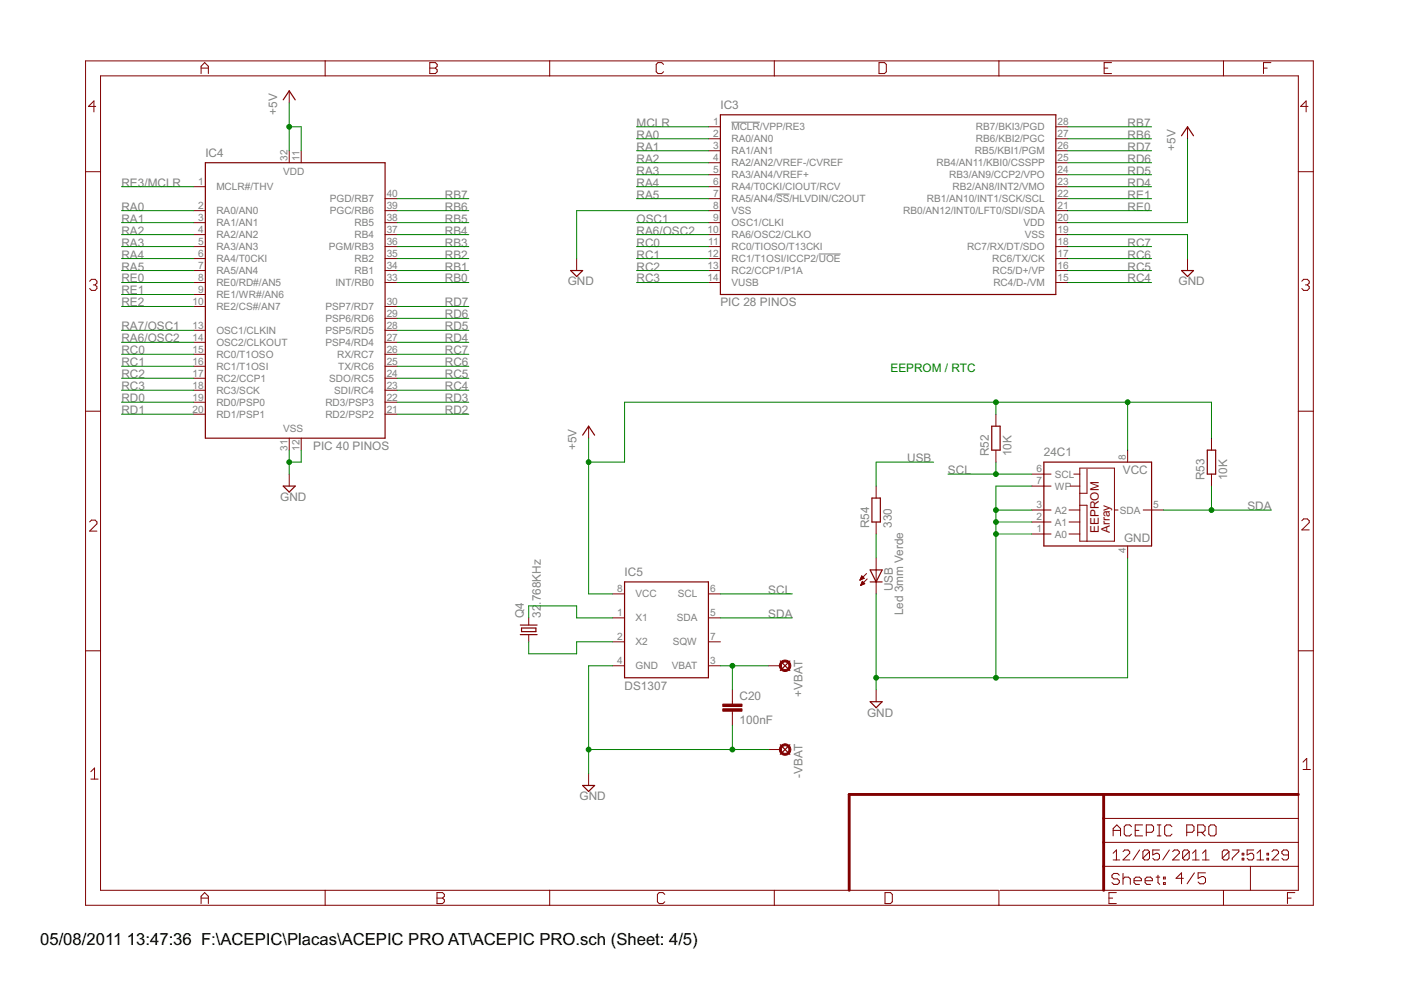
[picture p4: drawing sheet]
<svg xmlns="http://www.w3.org/2000/svg" width="297mm" height="210mm" viewBox="0 0 297 210" stroke-linecap="round" stroke-linejoin="round" font-family="sans-serif">
<defs><g id="words">
<g font-size="4">
<text x="8.5" y="200.4">05/08/2011</text>
<text x="26.9" y="200.4">13:47:36 F:\ACEPIC\Placas\ACEPIC PRO AT\ACEPIC PRO.sch (Sheet: 4/5)</text>
</g>
<g font-size="2.8" fill="#808080">
<text x="152.7" y="23.1">IC3</text>
<text x="58.8" y="24.3" transform="rotate(-90 58.8 24.3)">+5V</text>
<text x="135" y="26.9">MCLR</text>
<text x="135" y="29.4">RA0</text>
<text x="239.1" y="29.4">RB6</text>
<text x="239.1" y="26.9">RB7</text>
<text x="43.5" y="33.2">IC4</text>
<text x="135" y="32">RA1</text>
<text x="135" y="34.5">RA2</text>
<text x="239.1" y="34.5">RD6</text>
<text x="239.1" y="32">RD7</text>
<text x="249.2" y="32" transform="rotate(-90 249.2 32)">+5V</text>
<text x="25.8" y="39.6">RE3/MCLR</text>
<text x="135" y="37">RA3</text>
<text x="135" y="39.6">RA4</text>
<text x="239.1" y="39.6">RD4</text>
<text x="239.1" y="37">RD5</text>
<text x="25.8" y="44.7">RA0</text>
<text x="25.8" y="47.2">RA1</text>
<text x="94.3" y="47.2">RB5</text>
<text x="94.3" y="44.7">RB6</text>
<text x="94.3" y="42.1">RB7</text>
<text x="135" y="42.1">RA5</text>
<text x="135" y="47.2">OSC1</text>
<text x="239.1" y="44.7">RE0</text>
<text x="239.1" y="42.1">RE1</text>
<text x="25.8" y="49.7">RA2</text>
<text x="25.8" y="52.3">RA3</text>
<text x="94.3" y="52.3">RB3</text>
<text x="94.3" y="49.7">RB4</text>
<text x="135" y="52.3">RC0</text>
<text x="135" y="49.7">RA6/OSC2</text>
<text x="239.1" y="52.3">RC7</text>
<text x="25.8" y="54.8">RA4</text>
<text x="25.8" y="57.4">RA5</text>
<text x="25.8" y="59.9">RE0</text>
<text x="94.3" y="59.9">RB0</text>
<text x="94.3" y="57.4">RB1</text>
<text x="94.3" y="54.8">RB2</text>
<text x="135" y="54.8">RC1</text>
<text x="135" y="57.4">RC2</text>
<text x="135" y="59.9">RC3</text>
<text x="239.1" y="59.9">RC4</text>
<text x="239.1" y="57.4">RC5</text>
<text x="239.1" y="54.8">RC6</text>
<text x="25.8" y="62.4">RE1</text>
<text x="25.8" y="65">RE2</text>
<text x="94.3" y="65">RD7</text>
<text x="120.4" y="60.5">GND</text>
<text x="152.7" y="65">PIC 28 PINOS</text>
<text x="249.9" y="60.5">GND</text>
<text x="25.8" y="70.1">RA7/OSC1</text>
<text x="94.3" y="70.1">RD5</text>
<text x="94.3" y="67.5">RD6</text>
<text x="25.8" y="75.1">RC0</text>
<text x="25.8" y="77.7">RC1</text>
<text x="25.8" y="72.6">RA6/OSC2</text>
<text x="94.3" y="77.7">RC6</text>
<text x="94.3" y="75.1">RC7</text>
<text x="94.3" y="72.6">RD4</text>
<text x="25.8" y="80.2">RC2</text>
<text x="25.8" y="82.7">RC3</text>
<text x="94.3" y="82.7">RC4</text>
<text x="94.3" y="80.2">RC5</text>
<text x="25.8" y="85.3">RD0</text>
<text x="25.8" y="87.8">RD1</text>
<text x="94.3" y="87.8">RD2</text>
<text x="94.3" y="85.3">RD3</text>
<text x="66.4" y="95.4">PIC 40 PINOS</text>
<text x="122.3" y="95.4" transform="rotate(-90 122.3 95.4)">+5V</text>
<text x="192.4" y="98">USB</text>
<text x="201" y="100.5">SCL</text>
<text x="209.7" y="96.7" transform="rotate(-90 209.7 96.7)">R52</text>
<text x="214.5" y="96.7" transform="rotate(-90 214.5 96.7)">10K</text>
<text x="221.3" y="96.7">24C1</text>
<text x="238.1" y="100.5">VCC</text>
<text x="255.4" y="101.8" transform="rotate(-90 255.4 101.8)">R53</text>
<text x="260.2" y="101.8" transform="rotate(-90 260.2 101.8)">10K</text>
<text x="59.4" y="106.2">GND</text>
<text x="184.3" y="111.9" transform="rotate(-90 184.3 111.9)">R54</text>
<text x="189.1" y="111.9" transform="rotate(-90 189.1 111.9)">330</text>
<text x="264.5" y="108.1">SDA</text>
<text x="238.3" y="115">GND</text>
<text x="132.4" y="122.1">IC5</text>
<text x="162.9" y="125.9">SCL</text>
<text x="189.3" y="125.4" transform="rotate(-90 189.3 125.4)">USB</text>
<text x="111.1" y="131" transform="rotate(-90 111.1 131)">Q4</text>
<text x="114.6" y="131" transform="rotate(-90 114.6 131)">32</text>
<text x="114.6" y="128.2" transform="rotate(-90 114.6 128.2)">.768KHz</text>
<text x="162.9" y="131">SDA</text>
<text x="191.5" y="130.5" transform="rotate(-90 191.5 130.5)">Led 3mm Verde</text>
<text x="132.4" y="146.2">DS1307</text>
<text x="156.8" y="148.4">C20</text>
<text x="170.1" y="147.7" transform="rotate(-90 170.1 147.7)">+VBAT</text>
<text x="156.8" y="153.5">100nF</text>
<text x="183.9" y="151.9">GND</text>
<text x="170.1" y="164.9" transform="rotate(-90 170.1 164.9)">-VBAT</text>
<text x="122.9" y="169.7">GND</text>
</g>
<text font-size="2.8" fill="#008000" x="188.8" y="78.9">EEPROM / RTC</text>
<g font-size="2.8" fill="#800000">
<text x="233" y="113" transform="rotate(-90 233 113)">EEPROM</text>
<text x="235.3" y="113" transform="rotate(-90 235.3 113)">Array</text>
</g>
<g font-size="2.4" fill="#808080">
<text x="151.2" y="26.5">1</text>
<text x="151.2" y="29.1">2</text>
<text x="155.1" y="27.6">MCLR/VPP/RE3</text>
<text x="206.9" y="27.6">RB7/BKI3/PGD</text>
<text x="224.2" y="29.1">27</text>
<text x="224.2" y="26.5">28</text>
<text x="61" y="34.1" transform="rotate(-90 61 34.1)">32</text>
<text x="63.5" y="34.1" transform="rotate(-90 63.5 34.1)">11</text>
<text x="151.2" y="31.6">3</text>
<text x="151.2" y="34.1">4</text>
<text x="155.1" y="30.2">RA0/AN0</text>
<text x="155.1" y="32.7">RA1/AN1</text>
<text x="155.1" y="35.3">RA2/AN2/VREF-/CVREF</text>
<text x="198.6" y="35.3">RB4/AN11/KBI0/CSSPP</text>
<text x="206.7" y="32.7">RB5/KBI1/PGM</text>
<text x="206.9" y="30.2">RB6/KBI2/PGC</text>
<text x="224.2" y="34.1">25</text>
<text x="224.2" y="31.6">26</text>
<text x="42" y="39.2">1</text>
<text x="45.9" y="40.3">MCLR#/THV</text>
<text x="60" y="37">VDD</text>
<text x="82" y="41.8">40</text>
<text x="151.2" y="36.7">5</text>
<text x="151.2" y="39.2">6</text>
<text x="151.2" y="41.8">7</text>
<text x="155.1" y="37.8">RA3/AN4/VREF+</text>
<text x="155.1" y="40.3">RA4/T0CKI/CIOUT/RCV</text>
<text x="201.2" y="37.8">RB3/AN9/CCP2/VPO</text>
<text x="202" y="40.3">RB2/AN8/INT2/VMO</text>
<text x="224.2" y="41.8">22</text>
<text x="224.2" y="39.2">23</text>
<text x="224.2" y="36.7">24</text>
<text x="42" y="44.3">2</text>
<text x="42" y="46.8">3</text>
<text x="45.9" y="45.4">RA0/AN0</text>
<text x="45.9" y="48">RA1/AN1</text>
<text x="69.9" y="45.4">PGC/RB6</text>
<text x="69.9" y="42.9">PGD/RB7</text>
<text x="75.1" y="48">RB5</text>
<text x="82" y="46.8">38</text>
<text x="82" y="44.3">39</text>
<text x="151.2" y="44.3">8</text>
<text x="151.2" y="46.8">9</text>
<text x="155.1" y="45.4">VSS</text>
<text x="155.1" y="42.9">RA5/AN4/SS/HLVDIN/C2OUT</text>
<text x="155.1" y="48">OSC1/CLKI</text>
<text x="191.5" y="45.4">RB0/AN12/INT0/LFT0/SDI/SDA</text>
<text x="196.5" y="42.9">RB1/AN10/INT1/SCK/SCL</text>
<text x="217" y="48">VDD</text>
<text x="224.2" y="46.8">20</text>
<text x="224.2" y="44.3">21</text>
<text x="42" y="49.4">4</text>
<text x="42" y="51.9">5</text>
<text x="45.9" y="50.5">RA2/AN2</text>
<text x="45.9" y="53">RA3/AN3</text>
<text x="69.7" y="53">PGM/RB3</text>
<text x="75.1" y="50.5">RB4</text>
<text x="82" y="51.9">36</text>
<text x="82" y="49.4">37</text>
<text x="150" y="49.4">10</text>
<text x="150.2" y="51.9">11</text>
<text x="155.1" y="50.5">RA6/OSC2/CLKO</text>
<text x="155.1" y="53">RC0/TIOSO/T13CKI</text>
<text x="205" y="53">RC7/RX/DT/SDO</text>
<text x="217.3" y="50.5">VSS</text>
<text x="224.2" y="51.9">18</text>
<text x="224.2" y="49.4">19</text>
<text x="42" y="54.5">6</text>
<text x="42" y="57">7</text>
<text x="42" y="59.5">8</text>
<text x="45.9" y="55.6">RA4/T0CKI</text>
<text x="45.9" y="58.1">RA5/AN4</text>
<text x="75.1" y="58.1">RB1</text>
<text x="75.1" y="55.6">RB2</text>
<text x="82" y="59.5">33</text>
<text x="82" y="57">34</text>
<text x="82" y="54.5">35</text>
<text x="150" y="54.5">12</text>
<text x="150" y="57">13</text>
<text x="150" y="59.5">14</text>
<text x="155.1" y="55.6">RC1/T1OSI/ICCP2/UOE</text>
<text x="155.1" y="58.1">RC2/CCP1/P1A</text>
<text x="210.4" y="55.6">RC6/TX/CK</text>
<text x="210.4" y="58.1">RC5/D+/VP</text>
<text x="224.2" y="59.5">15</text>
<text x="224.2" y="57">16</text>
<text x="224.2" y="54.5">17</text>
<text x="40.8" y="64.6">10</text>
<text x="42" y="62.1">9</text>
<text x="45.9" y="60.7">RE0/RD#/AN5</text>
<text x="45.9" y="63.2">RE1/WR#/AN6</text>
<text x="45.9" y="65.7">RE2/CS#/AN7</text>
<text x="69" y="65.7">PSP7/RD7</text>
<text x="71.1" y="60.7">INT/RB0</text>
<text x="82" y="64.6">30</text>
<text x="155.1" y="60.7">VUSB</text>
<text x="210.6" y="60.7">RC4/D-/VM</text>
<text x="40.8" y="69.7">13</text>
<text x="45.9" y="70.8">OSC1/CLKIN</text>
<text x="69" y="70.8">PSP5/RD5</text>
<text x="69" y="68.3">PSP6/RD6</text>
<text x="82" y="69.7">28</text>
<text x="82" y="67.2">29</text>
<text x="40.8" y="72.2">14</text>
<text x="40.8" y="74.8">15</text>
<text x="40.8" y="77.3">16</text>
<text x="45.9" y="73.4">OSC2/CLKOUT</text>
<text x="45.9" y="75.9">RC0/T1OSO</text>
<text x="69" y="73.4">PSP4/RD4</text>
<text x="71.5" y="75.9">RX/RC7</text>
<text x="82" y="77.3">25</text>
<text x="82" y="74.8">26</text>
<text x="82" y="72.2">27</text>
<text x="40.8" y="79.9">17</text>
<text x="40.8" y="82.4">18</text>
<text x="45.9" y="78.4">RC1/T1OSI</text>
<text x="45.9" y="81">RC2/CCP1</text>
<text x="45.9" y="83.5">RC3/SCK</text>
<text x="69.8" y="81">SDO/RC5</text>
<text x="70.9" y="83.5">SDI/RC4</text>
<text x="71.7" y="78.4">TX/RC6</text>
<text x="82" y="82.4">23</text>
<text x="82" y="79.9">24</text>
<text x="40.8" y="84.9">19</text>
<text x="40.8" y="87.5">20</text>
<text x="45.9" y="86">RD0/PSP0</text>
<text x="45.9" y="88.6">RD1/PSP1</text>
<text x="69" y="88.6">RD2/PSP2</text>
<text x="69" y="86">RD3/PSP3</text>
<text x="82" y="87.5">21</text>
<text x="82" y="84.9">22</text>
<text x="60" y="91.6">VSS</text>
<text x="61" y="95.6" transform="rotate(-90 61 95.6)">31</text>
<text x="63.5" y="95.6" transform="rotate(-90 63.5 95.6)">12</text>
<text x="219.8" y="100.2">6</text>
<text x="223.6" y="101.3">SCL</text>
<text x="238.7" y="97.6" transform="rotate(-90 238.7 97.6)">8</text>
<text x="219.8" y="107.8">3</text>
<text x="219.8" y="102.7">7</text>
<text x="223.6" y="103.8">WP</text>
<text x="244.5" y="107.8">5</text>
<text x="219.8" y="112.9">1</text>
<text x="219.8" y="110.3">2</text>
<text x="223.6" y="114">A0</text>
<text x="223.6" y="111.4">A1</text>
<text x="223.6" y="108.9">A2</text>
<text x="237.4" y="108.9">SDA</text>
<text x="238.7" y="117.3" transform="rotate(-90 238.7 117.3)">4</text>
<text x="130.9" y="125.6">8</text>
<text x="150.6" y="125.6">6</text>
<text x="130.9" y="130.6">1</text>
<text x="134.8" y="131.8">X1</text>
<text x="134.8" y="126.7">VCC</text>
<text x="143.5" y="131.8">SDA</text>
<text x="143.7" y="126.7">SCL</text>
<text x="150.6" y="130.6">5</text>
<text x="130.9" y="135.7">2</text>
<text x="134.8" y="136.8">X2</text>
<text x="142.6" y="136.8">SQW</text>
<text x="150.6" y="135.7">7</text>
<text x="130.9" y="140.8">4</text>
<text x="134.8" y="141.9">GND</text>
<text x="142.4" y="141.9">VBAT</text>
<text x="150.6" y="140.8">3</text>
</g>
</g></defs>
<g fill="#808080" stroke="#808080" stroke-width=".21">
<path d="M155.1 25.9h6z"/>
<path d="M164.5 41.1h2.9z"/>
<path d="M173.6 53.8h4.6z"/>
</g>
<g fill="#800000" stroke="#800000" stroke-width=".21">
<path d="M18.1 191.9h50.8z"/>
<path d="M68.9 191.9h47.6z"/>
<path d="M116.5 191.9h47.7z"/>
<path d="M164.2 191.9h47.6z"/>
<path d="M211.8 191.9h47.6z"/>
<path d="M278.4 138v53.9z"/>
<path d="M278.4 87.2v50.8z"/>
<path d="M278.4 36.4v50.8z"/>
<path d="M278.4 12.9v23.5z"/>
<path d="M116.5 12.9h47.7z"/>
<path d="M68.9 12.9h47.6z"/>
<path d="M18.1 12.9h50.8z"/>
<path d="M18.1 12.9v23.5z"/>
<path d="M18.1 36.4v50.8z"/>
<path d="M18.1 87.2v50.8z"/>
<path d="M18.1 138v53.9z"/>
<path d="M21.3 188.8h47.6z"/>
<path d="M68.9 188.8h47.6z"/>
<path d="M275.3 183.7v5.1z"/>
<path d="M275.3 178.6v5.1z"/>
<path d="M275.3 173.5v5.1z"/>
<path d="M275.3 168.4v5.1z"/>
<path d="M275.3 138v30.4z"/>
<path d="M275.3 87.2v50.8z"/>
<path d="M275.3 36.4v50.8z"/>
<path d="M275.3 16.1v20.3z"/>
<path d="M164.2 16.1h47.6z"/>
<path d="M116.5 16.1h47.7z"/>
<path d="M68.9 16.1h47.6z"/>
<path d="M21.3 16.1h47.6z"/>
<path d="M21.3 16.1v20.3z"/>
<path d="M21.3 36.4v50.8z"/>
<path d="M21.3 87.2v50.8z"/>
<path d="M21.3 138v50.8z"/>
<path d="M164.2 12.9h47.6z"/>
<path d="M211.8 12.9v3.2z"/>
<path d="M211.8 188.8v3.1z"/>
<path d="M18.1 87.2h3.2z"/>
<path d="M275.3 36.4h3.1z"/>
<path d="M116.5 12.9v3.2z"/>
<path d="M116.5 188.8v3.1z"/>
<path d="M18.1 138h3.2z"/>
<path d="M275.3 87.2h3.1z"/>
<path d="M18.1 36.4h3.2z"/>
<path d="M68.9 12.9v3.2z"/>
<path d="M275.3 138h3.1z"/>
<path d="M164.2 12.9v3.2z"/>
<path d="M259.4 12.9v3.2z"/>
<path d="M259.4 188.8v3.1z"/>
<path d="M164.2 188.8v3.1z"/>
<path d="M68.9 188.8v3.1z"/>
<path d="M265.1 183.7v5.1z"/>
<path d="M265.1 183.7h10.2z"/>
<path d="M234 183.7h31.1z"/>
<path d="M234 178.6h41.3z"/>
<path d="M234 173.5h41.3z"/>
<path d="M42.6 190v1.6z"/>
<path d="M43.4 189.3l-.8 .7z"/>
<path d="M43.4 189.3l.8 .7z"/>
<path d="M44.2 190v1.6z"/>
<path d="M42.6 190.4h1.6z"/>
<path d="M92.6 189.3v2.3z"/>
<path d="M92.6 189.3h1.2z"/>
<path d="M93.8 189.3l.4 .3z"/>
<path d="M94.2 189.6v.4z"/>
<path d="M94.2 190l-.4 .4z"/>
<path d="M93.8 190.4l.4 .4z"/>
<path d="M94.2 190.8v.4z"/>
<path d="M94.2 191.2l-.4 .4z"/>
<path d="M92.6 191.6h1.2z"/>
<path d="M92.6 190.4h1.2z"/>
<path d="M140.5 189.3l.4 .3z"/>
<path d="M139.8 189.3h.7z"/>
<path d="M139.8 189.3l-.4 .3z"/>
<path d="M139.4 189.6v1.6z"/>
<path d="M139.4 191.2l.4 .4z"/>
<path d="M139.8 191.6h.7z"/>
<path d="M140.5 191.6l.4-.4z"/>
<path d="M187.6 189.3v2.3z"/>
<path d="M187.6 191.6h1.2z"/>
<path d="M189.2 191.2l-.4 .4z"/>
<path d="M189.2 189.6v1.6z"/>
<path d="M188.8 189.3l.4 .3z"/>
<path d="M187.6 189.3h1.2z"/>
<path d="M235.1 189.3h1.6z"/>
<path d="M235.1 189.3v2.3z"/>
<path d="M235.1 191.6h1.6z"/>
<path d="M235.1 190.4h.8z"/>
<path d="M273 189.3v2.3z"/>
<path d="M273 189.3h1.5z"/>
<path d="M273 190.4h.7z"/>
<path d="M277.1 160.8l-.8 .8z"/>
<path d="M277.1 160.8v2.4z"/>
<path d="M276.3 163.2h1.5z"/>
<path d="M276 112.4h1.6z"/>
<path d="M276 112.4l1.6-1.6z"/>
<path d="M277.6 110.4v.4z"/>
<path d="M277.2 110l.4 .4z"/>
<path d="M276.4 110h.8z"/>
<path d="M276.4 110l-.4 .4z"/>
<path d="M276.4 59.2l-.4 .4z"/>
<path d="M276.4 59.2h.8z"/>
<path d="M277.2 59.2l.4 .4z"/>
<path d="M277.6 59.6v.4z"/>
<path d="M277.6 60l-.4 .4z"/>
<path d="M276.8 60.4h.4z"/>
<path d="M277.2 60.4l.4 .4z"/>
<path d="M277.6 60.8v.4z"/>
<path d="M277.6 61.2l-.4 .4z"/>
<path d="M276.4 61.6h.8z"/>
<path d="M276 61.2l.4 .4z"/>
<path d="M234.1 13.3h1.6z"/>
<path d="M234.1 13.3v2.3z"/>
<path d="M234.1 15.6h1.6z"/>
<path d="M234.1 14.4h.8z"/>
<path d="M186.4 13.3v2.3z"/>
<path d="M186.4 15.6h1.1z"/>
<path d="M187.5 15.6l.4-.4z"/>
<path d="M187.9 13.7v1.5z"/>
<path d="M187.5 13.3l.4 .4z"/>
<path d="M186.4 13.3h1.1z"/>
<path d="M140.3 13.3l.4 .4z"/>
<path d="M139.5 13.3h.8z"/>
<path d="M139.1 13.7l.4-.4z"/>
<path d="M139.1 13.7v1.5z"/>
<path d="M139.1 15.2l.4 .4z"/>
<path d="M139.5 15.6h.8z"/>
<path d="M140.3 15.6l.4-.4z"/>
<path d="M91.1 13.3v2.3z"/>
<path d="M91.1 13.3h1.2z"/>
<path d="M92.3 13.3l.4 .4z"/>
<path d="M92.7 13.7v.4z"/>
<path d="M92.7 14.1l-.4 .3z"/>
<path d="M92.3 14.4l.4 .4z"/>
<path d="M92.7 14.8v.4z"/>
<path d="M92.7 15.2l-.4 .4z"/>
<path d="M91.1 15.6h1.2z"/>
<path d="M91.1 14.4h1.2z"/>
<path d="M42.6 14.1v1.5z"/>
<path d="M43.4 13.3l-.8 .8z"/>
<path d="M43.4 13.3l.8 .8z"/>
<path d="M44.2 14.1v1.5z"/>
<path d="M42.6 14.4h1.6z"/>
<path d="M19.4 59.2l-.4 .4z"/>
<path d="M19.4 59.2h.8z"/>
<path d="M20.2 59.2l.4 .4z"/>
<path d="M20.6 59.6v.4z"/>
<path d="M20.6 60l-.4 .4z"/>
<path d="M19.8 60.4h.4z"/>
<path d="M20.2 60.4l.4 .4z"/>
<path d="M20.6 60.8v.4z"/>
<path d="M20.6 61.2l-.4 .4z"/>
<path d="M19.4 61.6h.8z"/>
<path d="M19 61.2l.4 .4z"/>
<path d="M19 112.6h1.6z"/>
<path d="M19 112.6l1.6-1.5z"/>
<path d="M20.6 110.7v.4z"/>
<path d="M20.2 110.3l.4 .4z"/>
<path d="M19.4 110.3h.8z"/>
<path d="M19.4 110.3l-.4 .4z"/>
<path d="M19.3 163.6l.7-.8z"/>
<path d="M20 162.8v2.4z"/>
<path d="M19.3 165.2h1.5z"/>
<path d="M236 175.7v1.5z"/>
<path d="M236 175.7l.8-.8z"/>
<path d="M236.8 174.9l.8 .8z"/>
<path d="M237.6 175.7v1.5z"/>
<path d="M236 176.1h1.6z"/>
<path d="M239.5 174.9l.4 .4z"/>
<path d="M238.7 174.9h.8z"/>
<path d="M238.7 174.9l-.3 .4z"/>
<path d="M238.4 175.3v1.5z"/>
<path d="M238.4 176.8l.3 .4z"/>
<path d="M238.7 177.2h.8z"/>
<path d="M239.5 177.2l.4-.4z"/>
<path d="M240.7 174.9h1.6z"/>
<path d="M240.7 174.9v2.3z"/>
<path d="M240.7 177.2h1.6z"/>
<path d="M240.7 176.1h.8z"/>
<path d="M243 174.9v2.3z"/>
<path d="M243 174.9h1.2z"/>
<path d="M244.2 174.9l.4 .4z"/>
<path d="M244.6 175.3v.8z"/>
<path d="M244.6 176.1l-.4 .4z"/>
<path d="M243 176.5h1.2z"/>
<path d="M245.4 177.2h.7z"/>
<path d="M245.8 174.9v2.3z"/>
<path d="M245.4 174.9h.7z"/>
<path d="M248.1 174.9l.4 .4z"/>
<path d="M247.3 174.9h.8z"/>
<path d="M247.3 174.9l-.4 .4z"/>
<path d="M246.9 175.3v1.5z"/>
<path d="M246.9 176.8l.4 .4z"/>
<path d="M247.3 177.2h.8z"/>
<path d="M248.1 177.2l.4-.4z"/>
<path d="M251.6 174.9v2.3z"/>
<path d="M251.6 174.9h1.2z"/>
<path d="M252.8 174.9l.4 .4z"/>
<path d="M253.2 175.3v.8z"/>
<path d="M253.2 176.1l-.4 .4z"/>
<path d="M251.6 176.5h1.2z"/>
<path d="M253.9 174.9v2.3z"/>
<path d="M253.9 174.9h1.2z"/>
<path d="M255.1 174.9l.4 .4z"/>
<path d="M255.5 175.3v.8z"/>
<path d="M255.5 176.1l-.4 .4z"/>
<path d="M253.9 176.5h1.2z"/>
<path d="M254.7 176.5l.8 .7z"/>
<path d="M256.7 174.9h.8z"/>
<path d="M256.7 174.9l-.4 .4z"/>
<path d="M256.3 175.3v1.5z"/>
<path d="M256.3 176.8l.4 .4z"/>
<path d="M256.7 177.2h.8z"/>
<path d="M257.5 177.2l.3-.4z"/>
<path d="M257.8 175.3v1.5z"/>
<path d="M257.5 174.9l.3 .4z"/>
<path d="M236 180.9l.7-.7z"/>
<path d="M236.7 180.2v2.1z"/>
<path d="M236 182.3h1.4z"/>
<path d="M238.1 182.3h1.4z"/>
<path d="M239.5 180.9l-1.4 1.4z"/>
<path d="M239.5 180.6v.3z"/>
<path d="M239.2 180.2l.3 .4z"/>
<path d="M238.5 180.2h.7z"/>
<path d="M238.5 180.2l-.4 .4z"/>
<path d="M241.6 180.2l-1.4 2.1z"/>
<path d="M242.3 180.6v1.4z"/>
<path d="M242.3 180.6l.4-.4z"/>
<path d="M242.7 180.2h.7z"/>
<path d="M243.4 180.2l.3 .4z"/>
<path d="M243.7 180.6v1.4z"/>
<path d="M243.7 182l-.3 .3z"/>
<path d="M242.7 182.3h.7z"/>
<path d="M242.3 182l.4 .3z"/>
<path d="M242.3 182l1.4-1.4z"/>
<path d="M244.4 180.2h1.4z"/>
<path d="M244.4 180.2v1.1z"/>
<path d="M244.4 181.3l.7-.4z"/>
<path d="M245.1 180.9h.4z"/>
<path d="M245.5 180.9l.3 .4z"/>
<path d="M245.8 181.3v.7z"/>
<path d="M245.8 182l-.3 .3z"/>
<path d="M244.8 182.3h.7z"/>
<path d="M244.4 182l.4 .3z"/>
<path d="M247.9 180.2l-1.4 2.1z"/>
<path d="M248.6 182.3h1.4z"/>
<path d="M248.6 182.3l1.4-1.4z"/>
<path d="M250 180.6v.3z"/>
<path d="M249.7 180.2l.3 .4z"/>
<path d="M249 180.2h.7z"/>
<path d="M249 180.2l-.4 .4z"/>
<path d="M250.7 180.6v1.4z"/>
<path d="M251.1 180.2l-.4 .4z"/>
<path d="M251.1 180.2h.7z"/>
<path d="M251.8 180.2l.3 .4z"/>
<path d="M252.1 180.6v1.4z"/>
<path d="M252.1 182l-.3 .3z"/>
<path d="M251.1 182.3h.7z"/>
<path d="M250.7 182l.4 .3z"/>
<path d="M250.7 182l1.4-1.4z"/>
<path d="M252.8 180.9l.7-.7z"/>
<path d="M253.5 180.2v2.1z"/>
<path d="M252.8 182.3h1.5z"/>
<path d="M255 180.9l.7-.7z"/>
<path d="M255.7 180.2v2.1z"/>
<path d="M255 182.3h1.3z"/>
<path d="M259.1 180.6v1.4z"/>
<path d="M259.1 180.6l.4-.4z"/>
<path d="M259.5 180.2h.7z"/>
<path d="M260.2 180.2l.4 .4z"/>
<path d="M260.6 180.6v1.4z"/>
<path d="M260.6 182l-.4 .3z"/>
<path d="M259.5 182.3h.7z"/>
<path d="M259.1 182l.4 .3z"/>
<path d="M259.1 182l1.5-1.4z"/>
<path d="M261.3 180.2h1.4z"/>
<path d="M262.7 180.2v.4z"/>
<path d="M262.7 180.6l-1.4 1.4z"/>
<path d="M261.3 182v.3z"/>
<path d="M263.4 180.9h.3z"/>
<path d="M263.7 180.9v.4z"/>
<path d="M263.4 181.3h.3z"/>
<path d="M263.4 180.9v.4z"/>
<path d="M263.4 182h.3z"/>
<path d="M263.7 182v.3z"/>
<path d="M263.4 182.3h.3z"/>
<path d="M263.4 182v.3z"/>
<path d="M264.4 180.2h1.4z"/>
<path d="M264.4 180.2v1.1z"/>
<path d="M264.4 181.3l.7-.4z"/>
<path d="M265.1 180.9h.4z"/>
<path d="M265.5 180.9l.3 .4z"/>
<path d="M265.8 181.3v.7z"/>
<path d="M265.8 182l-.3 .3z"/>
<path d="M264.8 182.3h.7z"/>
<path d="M264.4 182l.4 .3z"/>
<path d="M266.5 180.9l.7-.7z"/>
<path d="M267.2 180.2v2.1z"/>
<path d="M266.5 182.3h1.4z"/>
<path d="M268.6 180.9h.4z"/>
<path d="M269 180.9v.4z"/>
<path d="M268.6 181.3h.4z"/>
<path d="M268.6 180.9v.4z"/>
<path d="M268.6 182h.4z"/>
<path d="M269 182v.3z"/>
<path d="M268.6 182.3h.4z"/>
<path d="M268.6 182v.3z"/>
<path d="M269.7 182.3h1.4z"/>
<path d="M271.1 180.9l-1.4 1.4z"/>
<path d="M271.1 180.6v.3z"/>
<path d="M270.7 180.2l.4 .4z"/>
<path d="M270 180.2h.7z"/>
<path d="M270 180.2l-.3 .4z"/>
<path d="M271.8 182l.3 .3z"/>
<path d="M272.1 182.3h.7z"/>
<path d="M273.2 182l-.4 .3z"/>
<path d="M273.2 180.6v1.4z"/>
<path d="M272.8 180.2l.4 .4z"/>
<path d="M272.1 180.2h.7z"/>
<path d="M272.1 180.2l-.3 .4z"/>
<path d="M271.8 180.6v.3z"/>
<path d="M271.8 180.9l.3 .4z"/>
<path d="M272.1 181.3h1.1z"/>
<path d="M250.5 185.1v2.3z"/>
<path d="M250.5 185.1l-1.2 1.1z"/>
<path d="M249.3 186.2h1.6z"/>
<path d="M253.2 185.1l-1.5 2.3z"/>
<path d="M254 185.1h1.6z"/>
<path d="M254 185.1v1.1z"/>
<path d="M254 186.2l.8-.4z"/>
<path d="M254.8 185.8h.4z"/>
<path d="M255.2 185.8l.4 .4z"/>
<path d="M255.6 186.2v.8z"/>
<path d="M255.2 187.4l.4-.4z"/>
<path d="M254.4 187.4h.8z"/>
<path d="M254 187l.4 .4z"/>
<path d="M236.9 185.2l.4 .4z"/>
<path d="M236.2 185.2h.7z"/>
<path d="M235.8 185.6l.4-.4z"/>
<path d="M235.8 185.6v.4z"/>
<path d="M235.8 186l.4 .4z"/>
<path d="M236.2 186.4h.7z"/>
<path d="M236.9 186.4l.4 .3z"/>
<path d="M237.3 186.7v.4z"/>
<path d="M237.3 187.1l-.4 .4z"/>
<path d="M236.2 187.5h.7z"/>
<path d="M235.8 187.1l.4 .4z"/>
<path d="M238.1 185.2v2.3z"/>
<path d="M238.1 186.4l.4-.4z"/>
<path d="M238.5 186h.8z"/>
<path d="M239.3 186l.3 .4z"/>
<path d="M239.6 186.4v1.1z"/>
<path d="M240.8 187.5h.8z"/>
<path d="M240.4 187.1l.4 .4z"/>
<path d="M240.4 186.4v.7z"/>
<path d="M240.4 186.4l.4-.4z"/>
<path d="M240.8 186h.8z"/>
<path d="M241.6 186l.4 .4z"/>
<path d="M242 186.4v.3z"/>
<path d="M240.4 186.7h1.6z"/>
<path d="M243.2 187.5h.7z"/>
<path d="M242.8 187.1l.4 .4z"/>
<path d="M242.8 186.4v.7z"/>
<path d="M243.2 186l-.4 .4z"/>
<path d="M243.2 186h.7z"/>
<path d="M243.9 186l.4 .4z"/>
<path d="M244.3 186.4v.3z"/>
<path d="M242.8 186.7h1.5z"/>
<path d="M245.5 185.6v1.5z"/>
<path d="M245.5 187.1l.4 .4z"/>
<path d="M245.1 186h.8z"/>
<path d="M246.7 186h.4z"/>
<path d="M247.1 186v.4z"/>
<path d="M246.7 186.4h.4z"/>
<path d="M246.7 186v.4z"/>
<path d="M246.7 187.1h.4z"/>
<path d="M247.1 187.1v.4z"/>
<path d="M246.7 187.5h.4z"/>
<path d="M246.7 187.1v.4z"/>
<path d="M211.8 16.1h63.5z"/>
<path d="M211.8 12.9h66.6z"/>
<path d="M116.5 188.8h95.2z"/>
<path d="M212 188.8h47.4z"/>
<path d="M259.5 188.8h15.8z"/>
<path d="M259.5 191.9h18.9z"/>
<path d="M267.9 13.3v2.3z"/>
<path d="M267.9 13.3h1.6z"/>
<path d="M267.9 14.4h.8z"/>
<path d="M276.9 21.4v2.3z"/>
<path d="M276.9 21.4l-1.1 1.2z"/>
<path d="M275.8 22.6h1.5z"/>
<path d="M19.9 21.4v2.3z"/>
<path d="M19.9 21.4l-1.1 1.2z"/>
<path d="M18.8 22.6h1.5z"/>
<path d="M41 39.6h2.5z"/>
<path d="M41 44.7h2.5z"/>
<path d="M41 47.2h2.5z"/>
<path d="M41 49.7h2.5z"/>
<path d="M41 52.3h2.5z"/>
<path d="M41 54.8h2.5z"/>
<path d="M41 57.4h2.5z"/>
<path d="M41 59.9h2.5z"/>
<path d="M41 62.4h2.5z"/>
<path d="M41 65h2.5z"/>
<path d="M41 70h2.5z"/>
<path d="M41 72.6h2.5z"/>
<path d="M41 75.1h2.5z"/>
<path d="M41 77.7h2.5z"/>
<path d="M41 80.2h2.5z"/>
<path d="M41 82.7h2.5z"/>
<path d="M41 85.3h2.5z"/>
<path d="M41 87.8h2.5z"/>
<path d="M81.6 87.8h2.6z"/>
<path d="M81.6 85.3h2.6z"/>
<path d="M81.6 82.7h2.6z"/>
<path d="M81.6 80.2h2.6z"/>
<path d="M81.6 77.7h2.6z"/>
<path d="M81.6 75.1h2.6z"/>
<path d="M81.6 72.6h2.6z"/>
<path d="M81.6 70h2.6z"/>
<path d="M81.6 67.5h2.6z"/>
<path d="M81.6 65h2.6z"/>
<path d="M63.9 92.9v2.5z"/>
<path d="M63.9 32v2.5z"/>
<path d="M81.6 59.9h2.6z"/>
<path d="M81.6 57.4h2.6z"/>
<path d="M81.6 54.8h2.6z"/>
<path d="M81.6 52.3h2.6z"/>
<path d="M81.6 49.7h2.6z"/>
<path d="M81.6 47.2h2.6z"/>
<path d="M81.6 44.7h2.6z"/>
<path d="M81.6 42.1h2.6z"/>
<path d="M61.3 32v2.5z"/>
<path d="M61.3 92.9v2.5z"/>
<path d="M223.9 52.3h2.5z"/>
<path d="M150.2 44.7h2.5z"/>
<path d="M223.9 47.2h2.5z"/>
<path d="M223.9 44.7h2.5z"/>
<path d="M223.9 42.1h2.5z"/>
<path d="M223.9 39.6h2.5z"/>
<path d="M223.9 37h2.5z"/>
<path d="M223.9 34.5h2.5z"/>
<path d="M223.9 32h2.5z"/>
<path d="M223.9 29.4h2.5z"/>
<path d="M223.9 26.9h2.5z"/>
<path d="M150.2 26.9h2.5z"/>
<path d="M150.2 29.4h2.5z"/>
<path d="M150.2 32h2.5z"/>
<path d="M150.2 34.5h2.5z"/>
<path d="M150.2 37h2.5z"/>
<path d="M150.2 39.6h2.5z"/>
<path d="M150.2 42.1h2.5z"/>
<path d="M223.9 49.7h2.5z"/>
<path d="M150.2 47.2h2.5z"/>
<path d="M150.2 49.7h2.5z"/>
<path d="M150.2 52.3h2.5z"/>
<path d="M150.2 54.8h2.5z"/>
<path d="M150.2 57.4h2.5z"/>
<path d="M150.2 59.9h2.5z"/>
<path d="M223.9 59.9h2.5z"/>
<path d="M223.9 57.4h2.5z"/>
<path d="M223.9 54.8h2.5z"/>
<path d="M61.3 19.3v2.5z"/>
<path d="M61.3 100.5v2.6z"/>
<path d="M122.3 54.8v2.6z"/>
<path d="M251.8 26.9v2.5z"/>
<path d="M251.8 54.8v2.6z"/>
<path d="M150.2 141.2h2.5z"/>
<path d="M150.2 131h2.5z"/>
<path d="M150.2 125.9h2.5z"/>
<path d="M150.2 136.1h2.5z"/>
<path d="M129.9 131h2.5z"/>
<path d="M129.9 136.1h2.5z"/>
<path d="M129.9 141.2h2.5z"/>
<path d="M129.9 125.9h2.5z"/>
<path d="M124.8 90.4v2.5z"/>
<path d="M124.8 164v2.5z"/>
<path d="M162.9 141.2h2.5z"/>
<path d="M162.9 158.9h2.5z"/>
<path d="M185.8 103.1v2.5z"/>
<path d="M185.8 110.7v2.5z"/>
<path d="M185.8 123.4v2.5z"/>
<path d="M185.8 118.3v2.5z"/>
<path d="M185.8 120.8v2.6z"/>
<path d="M183.7 121.6l-1.4 1.4z"/>
<path d="M183.9 122.7l-1.4 1.4z"/>
<path d="M182.7 122.1l-.4 .9z"/>
<path d="M182.7 122.1l.5 .5z"/>
<path d="M182.3 123l.9-.4z"/>
<path d="M182.4 122.9h.3z"/>
<path d="M182.4 122.7h.5z"/>
<path d="M182.5 122.6h.7z"/>
<path d="M182.5 122.5h.6z"/>
<path d="M182.6 122.4h.4z"/>
<path d="M182.6 122.3h.3z"/>
<path d="M182.8 123.3l-.3 .8z"/>
<path d="M182.8 123.3l.5 .5z"/>
<path d="M182.5 124.1l.8-.3z"/>
<path d="M182.5 124.1h.1z"/>
<path d="M182.5 123.9h.4z"/>
<path d="M182.6 123.8h.6z"/>
<path d="M182.6 123.7h.7z"/>
<path d="M182.7 123.6h.5z"/>
<path d="M182.8 123.5h.2z"/>
<path d="M182.8 123.3h.1z"/>
<path d="M185.8 146.2v2.6z"/>
<path d="M239.1 95.4v2.6z"/>
<path d="M239.1 115.8v2.5z"/>
<path d="M218.8 100.5h2.5z"/>
<path d="M244.2 108.1h2.5z"/>
<path d="M218.8 113.2h2.5z"/>
<path d="M218.8 110.7h2.5z"/>
<path d="M218.8 108.1h2.5z"/>
<path d="M218.8 103.1h2.5z"/>
<path d="M228.9 99.3h7.4z"/>
<path d="M236.3 99.3v8.8z"/>
<path d="M236.3 108.1v6.6z"/>
<path d="M230.5 114.7h5.8z"/>
<path d="M228.9 114.7h1.6z"/>
<path d="M228.9 113.2v1.5z"/>
<path d="M228.9 110.7v2.5z"/>
<path d="M228.9 108.1v2.6z"/>
<path d="M228.9 107.1v1z"/>
<path d="M228.9 104.6v2.5z"/>
<path d="M228.9 103.1v1.5z"/>
<path d="M228.9 100.5v2.6z"/>
<path d="M228.9 99.3v1.2z"/>
<path d="M226.7 108.1h2.2z"/>
<path d="M226.7 110.7h2.2z"/>
<path d="M226.7 113.2h2.2z"/>
<path d="M221.3 108.1h1.5z"/>
<path d="M221.3 110.7h1.5z"/>
<path d="M221.3 113.2h1.5z"/>
<path d="M221.3 100.5h1.5z"/>
<path d="M242.4 108.1h1.8z"/>
<path d="M236.3 108.1h.7z"/>
<path d="M230.5 99.5v5.1z"/>
<path d="M230.5 107.1v7.6z"/>
<path d="M221.3 103.1h1.5z"/>
<path d="M226.9 103.1h2z"/>
<path d="M228.9 104.6h1.6z"/>
<path d="M227.7 100.5h1.2z"/>
<path d="M228.9 107.1h1.6z"/>
<path d="M211.2 87.8v2.6z"/>
<path d="M211.2 95.4v2.6z"/>
<path d="M256.9 92.9v2.5z"/>
<path d="M256.9 100.5v2.6z"/>
<path d="M155.3 146.2v2.6z"/>
<path d="M155.3 151.3v2.5z"/>
<path d="M155.3 148.8v.5z"/>
<path d="M155.3 150.8v.5z"/>
<path d="M112.1 131v1.5z"/>
<path d="M112.1 134.6v1.5z"/>
<path d="M165.7 140.2a1.22 1.22 0 0 1 1.8 .4 1.22 1.22 0 0 1-.8 1.7 1.22 1.22 0 0 1-1.5-1.1h.5a.81 .81 0 0 1 1.1-.7 .81 .81 0 0 1 .2 1.3 .81 .81 0 0 1-1.3-.4v-.2h-.5z" fill-rule="evenodd"/>
<path d="M165.7 158a1.22 1.22 0 0 1 1.8 .4 1.22 1.22 0 0 1-.8 1.7 1.22 1.22 0 0 1-1.5-1.2h.5a.81 .81 0 0 1 1.1-.7 .81 .81 0 0 1 .2 1.4 .81 .81 0 0 1-1.3-.4v-.3h-.5z" fill-rule="evenodd"/>
</g>
<g fill="#800000" stroke="#800000" stroke-width=".61">
<path d="M180 168.4v20.4z"/>
<path d="M180 168.4h54z"/>
<path d="M234 168.4h41.3z"/>
<path d="M234 183.7v5.1z"/>
<path d="M234 178.6v5.1z"/>
<path d="M234 173.5v5.1z"/>
<path d="M234 168.4v5.1z"/>
</g>
<g fill="#800000" stroke="#800000" stroke-width=".25">
<path d="M43.5 34.5h38.1z"/>
<path d="M81.6 34.5v58.4z"/>
<path d="M43.5 92.9h38.1z"/>
<path d="M43.5 34.5v58.4z"/>
<path d="M152.7 24.3h71.2z"/>
<path d="M223.9 24.3v38.1z"/>
<path d="M152.7 62.4h71.2z"/>
<path d="M152.7 24.3v38.1z"/>
<path d="M61.3 19.3l1.3 1.9z"/>
<path d="M61.3 19.3l-1.3 1.9z"/>
<path d="M60 103.1h2.6z"/>
<path d="M62.6 103.1l-1.3 1.2z"/>
<path d="M60 103.1l1.3 1.2z"/>
<path d="M121 57.4h2.5z"/>
<path d="M123.5 57.4l-1.2 1.2z"/>
<path d="M121 57.4l1.3 1.2z"/>
<path d="M251.8 26.9l1.2 1.9z"/>
<path d="M251.8 26.9l-1.3 1.9z"/>
<path d="M250.5 57.4h2.5z"/>
<path d="M253 57.4l-1.2 1.2z"/>
<path d="M250.5 57.4l1.3 1.2z"/>
<path d="M132.4 123.4h17.8z"/>
<path d="M150.2 123.4v20.3z"/>
<path d="M132.4 143.7h17.8z"/>
<path d="M132.4 123.4v20.3z"/>
<path d="M124.8 90.4l1.3 1.9z"/>
<path d="M124.8 90.4l-1.3 1.9z"/>
<path d="M123.5 166.5h2.6z"/>
<path d="M126.1 166.5l-1.3 1.3z"/>
<path d="M123.5 166.5l1.3 1.3z"/>
<path d="M167.5 140.1l-2.1 2.1z"/>
<path d="M165.4 140.1l2.1 2.1z"/>
<path d="M167.5 157.9l-2.1 2z"/>
<path d="M165.4 157.9l2.1 2z"/>
<path d="M186.6 105.6v5.1z"/>
<path d="M184.9 105.6v5.1z"/>
<path d="M184.9 105.6h1.7z"/>
<path d="M184.9 110.7h1.7z"/>
<path d="M187 120.8l-1.2 2.6z"/>
<path d="M184.5 120.8l1.3 2.6z"/>
<path d="M185.8 123.4h1.2z"/>
<path d="M184.5 123.4h1.3z"/>
<path d="M185.8 120.8h1.2z"/>
<path d="M184.5 120.8h1.3z"/>
<path d="M184.5 148.8h2.5z"/>
<path d="M187 148.8l-1.2 1.3z"/>
<path d="M184.5 148.8l1.3 1.3z"/>
<path d="M221.3 98h22.9z"/>
<path d="M244.2 98v10.1z"/>
<path d="M244.2 108.1v7.7z"/>
<path d="M221.3 115.8h22.9z"/>
<path d="M221.3 113.2v2.6z"/>
<path d="M221.3 110.7v2.5z"/>
<path d="M221.3 108.1v2.6z"/>
<path d="M221.3 103.1v5z"/>
<path d="M221.3 100.5v2.6z"/>
<path d="M221.3 98v2.5z"/>
<path d="M212 90.4v5z"/>
<path d="M210.3 90.4v5z"/>
<path d="M210.3 90.4h1.7z"/>
<path d="M210.3 95.4h1.7z"/>
<path d="M257.7 95.4v5.1z"/>
<path d="M256 95.4v5.1z"/>
<path d="M256 95.4h1.7z"/>
<path d="M256 100.5h1.7z"/>
<path d="M110.6 133.9h3z"/>
<path d="M113.6 133.2v.7z"/>
<path d="M110.6 133.2h3z"/>
<path d="M110.6 133.2v.7z"/>
<path d="M110.3 132.5h3.6z"/>
<path d="M110.3 134.6h3.6z"/>
</g>
<g fill="#800000" stroke="#800000" stroke-width=".21">
<path d="M153.2 150.3h4.1v.5h-4.1z"/>
<path d="M153.2 149.3h4.1v.5h-4.1z"/>
</g>
<g fill="#008000" stroke="#008000" stroke-width=".21">
<path d="M61.3 95.4v2.6z"/>
<path d="M61.3 98v2.5z"/>
<path d="M63.9 95.4v2.6z"/>
<path d="M61.3 98h2.6z"/>
<path d="M122.3 44.7h27.9z"/>
<path d="M122.3 44.7v10.1z"/>
<path d="M226.4 49.7h25.4z"/>
<path d="M251.8 49.7v5.1z"/>
<path d="M124.8 141.2h5.1z"/>
<path d="M124.8 141.2v17.7z"/>
<path d="M124.8 158.9v5.1z"/>
<path d="M155.3 158.9h7.6z"/>
<path d="M124.8 158.9h30.5z"/>
<path d="M155.3 153.8v5.1z"/>
<path d="M185.8 143.7v2.5z"/>
<path d="M211.2 108.1h7.6z"/>
<path d="M211.2 108.1v2.6z"/>
<path d="M211.2 110.7v2.5z"/>
<path d="M211.2 113.2v30.5z"/>
<path d="M185.8 143.7h25.4z"/>
<path d="M239.1 118.3v25.4z"/>
<path d="M211.2 143.7h27.9z"/>
<path d="M211.2 110.7h7.6z"/>
<path d="M211.2 113.2h7.6z"/>
<path d="M211.2 103.1h7.6z"/>
<path d="M211.2 103.1v5z"/>
<path d="M185.8 125.9v17.8z"/>
<path d="M61.3 26.9v5.1z"/>
<path d="M61.3 21.8v5.1z"/>
<path d="M63.9 26.9v5.1z"/>
<path d="M61.3 26.9h2.6z"/>
<path d="M226.4 47.2h25.4z"/>
<path d="M251.8 29.4v17.8z"/>
<path d="M124.8 125.9h5.1z"/>
<path d="M124.8 98v27.9z"/>
<path d="M124.8 92.9v5.1z"/>
<path d="M124.8 98h7.6z"/>
<path d="M132.4 85.3v12.7z"/>
<path d="M239.1 85.3v10.1z"/>
<path d="M256.9 85.3v7.6z"/>
<path d="M239.1 85.3h17.8z"/>
<path d="M211.2 85.3h27.9z"/>
<path d="M132.4 85.3h78.8z"/>
<path d="M211.2 85.3v2.5z"/>
<path d="M135 26.9h15.2z"/>
<path d="M25.8 44.7h15.2z"/>
<path d="M135 29.4h15.2z"/>
<path d="M25.8 47.2h15.2z"/>
<path d="M135 32h15.2z"/>
<path d="M25.8 49.7h15.2z"/>
<path d="M135 34.5h15.2z"/>
<path d="M25.8 52.3h15.2z"/>
<path d="M135 37h15.2z"/>
<path d="M25.8 54.8h15.2z"/>
<path d="M135 39.6h15.2z"/>
<path d="M25.8 57.4h15.2z"/>
<path d="M135 42.1h15.2z"/>
<path d="M25.8 59.9h15.2z"/>
<path d="M226.4 44.7h17.8z"/>
<path d="M25.8 62.4h15.2z"/>
<path d="M226.4 42.1h17.8z"/>
<path d="M25.8 65h15.2z"/>
<path d="M135 47.2h15.2z"/>
<path d="M25.8 75.1h15.2z"/>
<path d="M135 52.3h15.2z"/>
<path d="M25.8 77.7h15.2z"/>
<path d="M135 54.8h15.2z"/>
<path d="M25.8 80.2h15.2z"/>
<path d="M135 57.4h15.2z"/>
<path d="M25.8 82.7h15.2z"/>
<path d="M135 59.9h15.2z"/>
<path d="M25.8 85.3h15.2z"/>
<path d="M25.8 87.8h15.2z"/>
<path d="M84.2 87.8h15.2z"/>
<path d="M84.2 85.3h15.2z"/>
<path d="M84.2 82.7h15.2z"/>
<path d="M226.4 59.9h17.8z"/>
<path d="M84.2 80.2h15.2z"/>
<path d="M226.4 57.4h17.8z"/>
<path d="M84.2 77.7h15.2z"/>
<path d="M226.4 54.8h17.8z"/>
<path d="M84.2 75.1h15.2z"/>
<path d="M226.4 52.3h17.8z"/>
<path d="M84.2 72.6h15.2z"/>
<path d="M226.4 39.6h17.8z"/>
<path d="M84.2 70h15.2z"/>
<path d="M226.4 37h17.8z"/>
<path d="M84.2 67.5h15.2z"/>
<path d="M226.4 34.5h17.8z"/>
<path d="M84.2 65h15.2z"/>
<path d="M226.4 32h17.8z"/>
<path d="M84.2 59.9h15.2z"/>
<path d="M84.2 57.4h15.2z"/>
<path d="M84.2 54.8h15.2z"/>
<path d="M84.2 52.3h15.2z"/>
<path d="M84.2 49.7h15.2z"/>
<path d="M84.2 47.2h15.2z"/>
<path d="M84.2 44.7h15.2z"/>
<path d="M226.4 29.4h17.8z"/>
<path d="M84.2 42.1h15.2z"/>
<path d="M226.4 26.9h17.8z"/>
<path d="M135 49.7h15.2z"/>
<path d="M25.8 72.6h15.2z"/>
<path d="M122.3 136.1h7.6z"/>
<path d="M122.3 136.1v2.5z"/>
<path d="M112.1 138.6h10.2z"/>
<path d="M112.1 136.1v2.5z"/>
<path d="M122.3 128.5v2.5z"/>
<path d="M122.3 131h7.6z"/>
<path d="M112.1 128.5h10.2z"/>
<path d="M112.1 128.5v2.5z"/>
<path d="M152.7 141.2h2.6z"/>
<path d="M155.3 141.2h7.6z"/>
<path d="M155.3 141.2v5z"/>
<path d="M152.7 125.9h15.3z"/>
<path d="M211.2 100.5h7.6z"/>
<path d="M211.2 98v2.5z"/>
<path d="M201 100.5h10.2z"/>
<path d="M152.7 131h15.3z"/>
<path d="M246.7 108.1h10.2z"/>
<path d="M256.9 103.1v5z"/>
<path d="M256.9 108.1h12.7z"/>
<path d="M185.8 113.2v5.1z"/>
<path d="M185.8 98v5.1z"/>
<path d="M185.8 98h12.2z"/>
<path d="M25.8 39.6h15.2z"/>
<path d="M25.8 70h15.2z"/>
<circle cx="61.3" cy="98" r=".51"/>
<circle cx="124.8" cy="158.9" r=".51"/>
<circle cx="155.3" cy="158.9" r=".51"/>
<circle cx="185.8" cy="143.7" r=".51"/>
<circle cx="211.2" cy="143.7" r=".51"/>
<circle cx="211.2" cy="110.7" r=".51"/>
<circle cx="211.2" cy="113.2" r=".51"/>
<circle cx="211.2" cy="108.1" r=".51"/>
<circle cx="61.3" cy="26.9" r=".51"/>
<circle cx="124.8" cy="98" r=".51"/>
<circle cx="239.1" cy="85.3" r=".51"/>
<circle cx="211.2" cy="85.3" r=".51"/>
<circle cx="155.3" cy="141.2" r=".51"/>
<circle cx="211.2" cy="100.5" r=".51"/>
<circle cx="256.9" cy="108.1" r=".51"/>
</g>
<use href="#words"/>
</svg>
